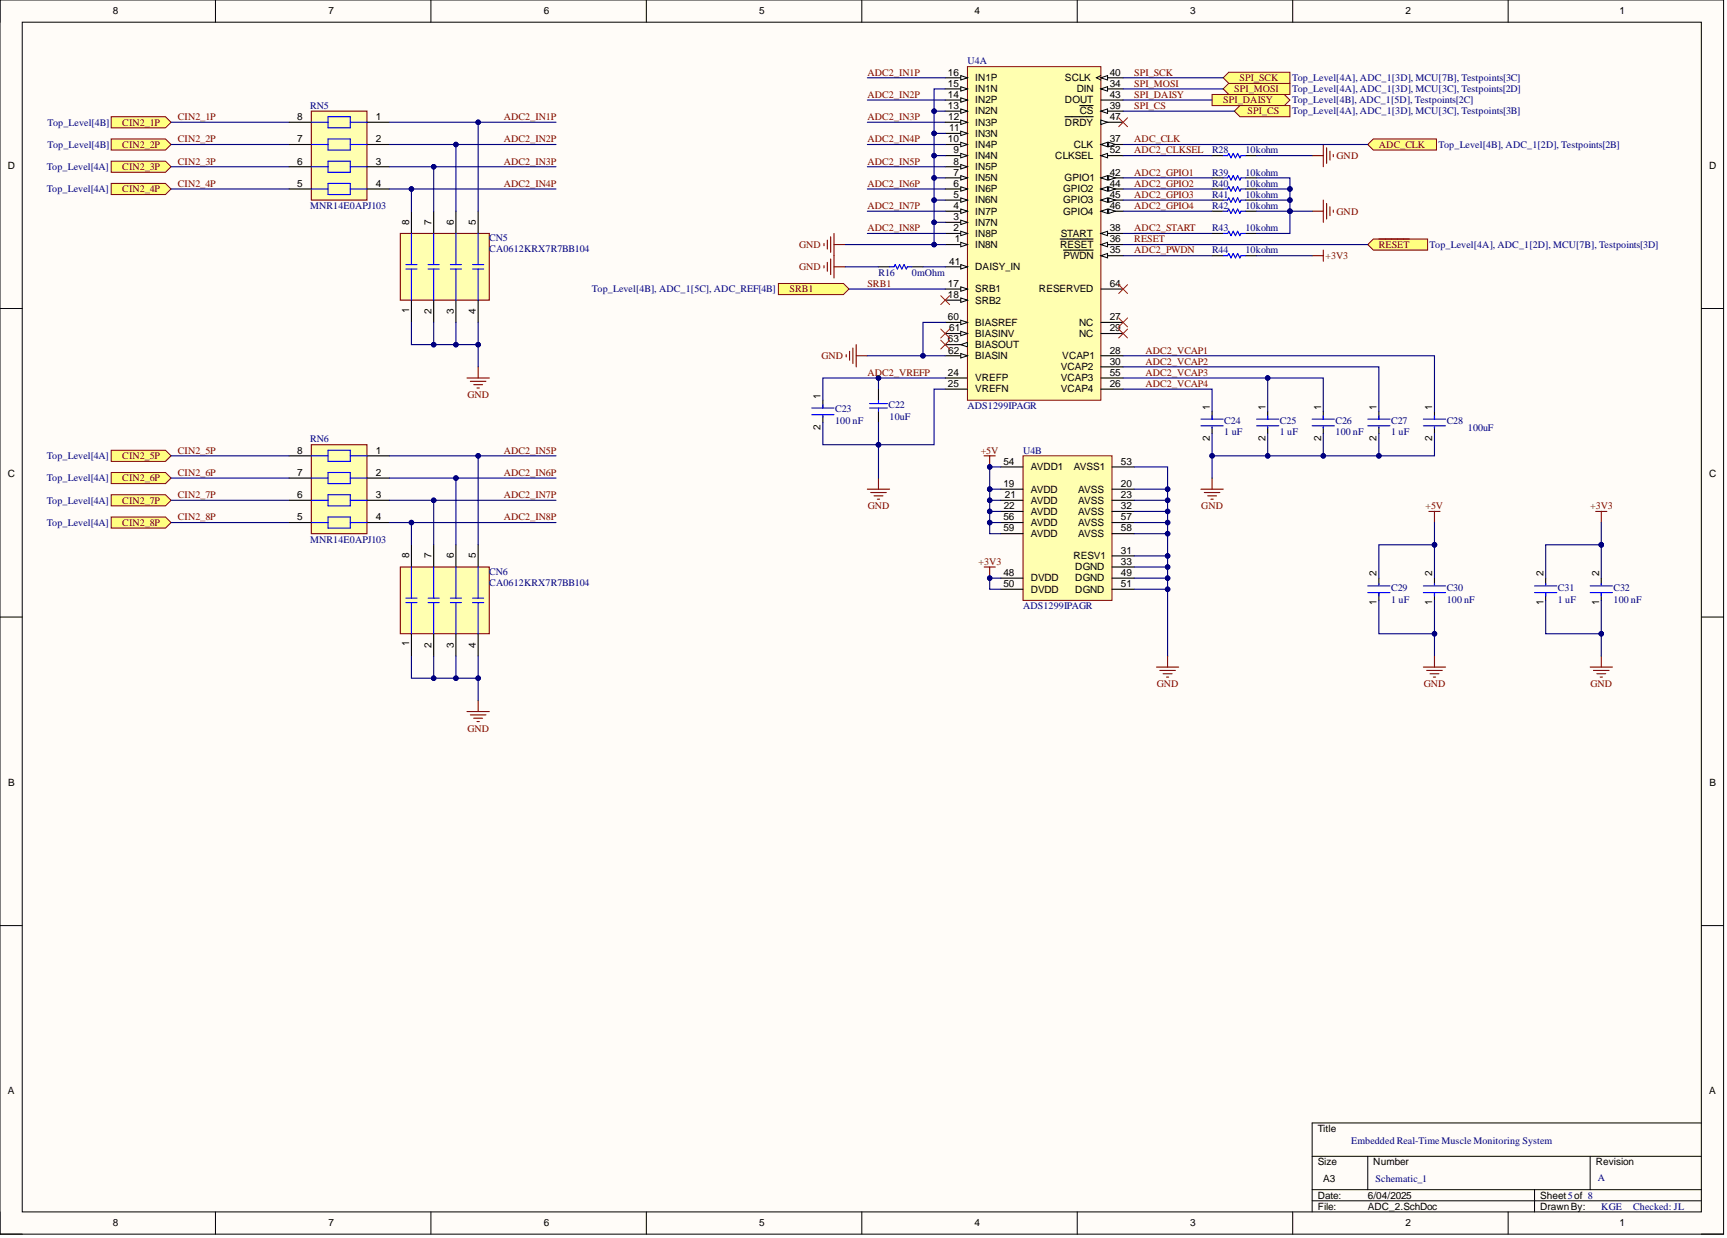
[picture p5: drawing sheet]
<svg xmlns="http://www.w3.org/2000/svg" width="393mm" height="282mm" viewBox="0 0 393 282" stroke-linecap="round" stroke-linejoin="round" font-family="sans-serif">
<defs><g id="words">
<g font-size="2.3">
<text x="25.7" y="3.3">8</text>
<text x="74.8" y="3.3">7</text>
<text x="123.8" y="3.3">6</text>
<text x="172.9" y="3.3">5</text>
<text x="222" y="3.3">4</text>
<text x="271.1" y="3.3">3</text>
<text x="320.1" y="3.3">2</text>
<text x="368.8" y="3.3">1</text>
<text x="215.9" y="17.2">16</text>
<text x="252.8" y="17.2">40</text>
<text x="215.9" y="19.7">15</text>
<text x="215.9" y="22.3">14</text>
<text x="222.1" y="21">IN1N</text>
<text x="222.1" y="18.5">IN1P</text>
<text x="222.1" y="23.5">IN2P</text>
<text x="242.5" y="23.5">DOUT</text>
<text x="242.5" y="18.5">SCLK</text>
<text x="245.3" y="21">DIN</text>
<text x="252.8" y="19.7">34</text>
<text x="252.8" y="22.3">43</text>
<text x="67.7" y="27.3">8</text>
<text x="85.6" y="27.3">1</text>
<text x="215.9" y="24.8">13</text>
<text x="216" y="27.3">12</text>
<text x="216.2" y="29.9">11</text>
<text x="222.1" y="26.1">IN2N</text>
<text x="222.1" y="28.6">IN3P</text>
<text x="242.5" y="28.6">DRDY</text>
<text x="245.9" y="26.1">CS</text>
<text x="252.8" y="24.8">39</text>
<text x="252.8" y="27.3">47</text>
<text x="67.7" y="32.4">7</text>
<text x="85.6" y="32.4">2</text>
<text x="215.9" y="32.4">10</text>
<text x="217.1" y="34.9">9</text>
<text x="222.1" y="31.1">IN3N</text>
<text x="222.1" y="33.7">IN4P</text>
<text x="244.6" y="33.7">CLK</text>
<text x="252.8" y="32.4">37</text>
<text x="252.8" y="34.9">52</text>
<text x="1.8" y="38.5">D</text>
<text x="67.7" y="37.5">6</text>
<text x="85.6" y="37.5">3</text>
<text x="217.1" y="40">7</text>
<text x="217.1" y="37.5">8</text>
<text x="222.1" y="36.2">IN4N</text>
<text x="222.1" y="41.3">IN5N</text>
<text x="222.1" y="38.7">IN5P</text>
<text x="240.4" y="36.2">CLKSEL</text>
<text x="242.5" y="41.3">GPIO1</text>
<text x="252.8" y="40">42</text>
<text x="389.3" y="38.5">D</text>
<text x="67.7" y="42.5">5</text>
<text x="85.6" y="42.5">4</text>
<text x="217.1" y="45.1">5</text>
<text x="217.1" y="42.5">6</text>
<text x="217.1" y="47.6">4</text>
<text x="222.1" y="46.3">IN6N</text>
<text x="222.1" y="43.8">IN6P</text>
<text x="242.1" y="43.8">GPIO2</text>
<text x="242.1" y="46.3">GPIO3</text>
<text x="252.8" y="42.5">44</text>
<text x="252.8" y="45.1">45</text>
<text x="252.8" y="47.6">46</text>
<text x="93.2" y="51.1" transform="rotate(-90 93.2 51.1)">8</text>
<text x="98.3" y="51.1" transform="rotate(-90 98.3 51.1)">7</text>
<text x="103.3" y="51.1" transform="rotate(-90 103.3 51.1)">6</text>
<text x="108.4" y="51.1" transform="rotate(-90 108.4 51.1)">5</text>
<text x="217.1" y="50.1">3</text>
<text x="217.1" y="52.6">2</text>
<text x="222.1" y="51.4">IN7N</text>
<text x="222.1" y="48.9">IN7P</text>
<text x="222.1" y="53.9">IN8P</text>
<text x="241.6" y="53.9">START</text>
<text x="242.1" y="48.9">GPIO4</text>
<text x="252.8" y="52.6">38</text>
<text x="217.5" y="55.2">1</text>
<text x="222.1" y="56.4">IN8N</text>
<text x="241.5" y="56.4">RESET</text>
<text x="242.2" y="59">PWDN</text>
<text x="252.8" y="57.7">35</text>
<text x="252.8" y="55.2">36</text>
<text x="215.9" y="65.3">17</text>
<text x="216.2" y="60.2">41</text>
<text x="222.1" y="61.5">DAISY_IN</text>
<text x="252.8" y="65.3">64</text>
<text x="93.2" y="71.2" transform="rotate(-90 93.2 71.2)">1</text>
<text x="98.3" y="71.5" transform="rotate(-90 98.3 71.5)">2</text>
<text x="103.3" y="71.5" transform="rotate(-90 103.3 71.5)">3</text>
<text x="108.4" y="71.5" transform="rotate(-90 108.4 71.5)">4</text>
<text x="215.9" y="67.8">18</text>
<text x="222.1" y="66.6">SRB1</text>
<text x="222.1" y="69.1">SRB2</text>
<text x="236.6" y="66.6">RESERVED</text>
<text x="215.9" y="78">63</text>
<text x="215.9" y="72.9">60</text>
<text x="216.2" y="75.4">61</text>
<text x="222.1" y="76.7">BIASINV</text>
<text x="222.1" y="74.2">BIASREF</text>
<text x="245.8" y="74.2">NC</text>
<text x="245.8" y="76.7">NC</text>
<text x="252.8" y="72.9">27</text>
<text x="252.8" y="75.4">29</text>
<text x="216" y="80.5">62</text>
<text x="222.1" y="81.8">BIASIN</text>
<text x="222.1" y="79.2">BIASOUT</text>
<text x="242" y="81.8">VCAP1</text>
<text x="252.8" y="80.5">28</text>
<text x="252.8" y="83">30</text>
<text x="215.9" y="88.1">25</text>
<text x="215.9" y="85.6">24</text>
<text x="222.1" y="89.4">VREFN</text>
<text x="222.1" y="86.8">VREFP</text>
<text x="241.6" y="84.3">VCAP2</text>
<text x="241.6" y="86.8">VCAP3</text>
<text x="241.6" y="89.4">VCAP4</text>
<text x="252.8" y="85.6">55</text>
<text x="252.8" y="88.1">26</text>
<text x="186.9" y="90.9" transform="rotate(-90 186.9 90.9)">1</text>
<text x="275.6" y="93.4" transform="rotate(-90 275.6 93.4)">1</text>
<text x="288.2" y="93.4" transform="rotate(-90 288.2 93.4)">1</text>
<text x="300.9" y="93.4" transform="rotate(-90 300.9 93.4)">1</text>
<text x="313.6" y="93.4" transform="rotate(-90 313.6 93.4)">1</text>
<text x="326.2" y="93.4" transform="rotate(-90 326.2 93.4)">1</text>
<text x="186.9" y="97.9" transform="rotate(-90 186.9 97.9)">2</text>
<text x="275.6" y="100.4" transform="rotate(-90 275.6 100.4)">2</text>
<text x="288.2" y="100.4" transform="rotate(-90 288.2 100.4)">2</text>
<text x="300.9" y="100.4" transform="rotate(-90 300.9 100.4)">2</text>
<text x="313.6" y="100.4" transform="rotate(-90 313.6 100.4)">2</text>
<text x="326.2" y="100.4" transform="rotate(-90 326.2 100.4)">2</text>
<text x="67.7" y="103.3">8</text>
<text x="85.6" y="103.3">1</text>
<text x="228.5" y="105.8">54</text>
<text x="234.8" y="107.1">AVDD1</text>
<text x="244.6" y="107.1">AVSS1</text>
<text x="255.3" y="105.8">53</text>
<text x="1.8" y="108.7">C</text>
<text x="67.7" y="113.4">6</text>
<text x="67.7" y="108.3">7</text>
<text x="85.6" y="108.3">2</text>
<text x="85.6" y="113.4">3</text>
<text x="228.5" y="110.9">19</text>
<text x="228.9" y="113.4">21</text>
<text x="234.8" y="112.1">AVDD</text>
<text x="245.6" y="112.1">AVSS</text>
<text x="255.3" y="110.9">20</text>
<text x="255.3" y="113.4">23</text>
<text x="389.3" y="108.7">C</text>
<text x="67.7" y="118.5">5</text>
<text x="85.6" y="118.5">4</text>
<text x="228.5" y="118.5">56</text>
<text x="228.6" y="115.9">22</text>
<text x="234.8" y="114.7">AVDD</text>
<text x="234.8" y="117.2">AVDD</text>
<text x="234.8" y="119.7">AVDD</text>
<text x="245.6" y="114.7">AVSS</text>
<text x="245.6" y="117.2">AVSS</text>
<text x="245.6" y="119.7">AVSS</text>
<text x="255.3" y="115.9">32</text>
<text x="255.3" y="118.5">57</text>
<text x="228.5" y="121">59</text>
<text x="234.8" y="122.3">AVDD</text>
<text x="245.6" y="122.3">AVSS</text>
<text x="255.3" y="121">58</text>
<text x="93.2" y="127.1" transform="rotate(-90 93.2 127.1)">8</text>
<text x="98.3" y="127.1" transform="rotate(-90 98.3 127.1)">7</text>
<text x="103.3" y="127.1" transform="rotate(-90 103.3 127.1)">6</text>
<text x="108.4" y="127.1" transform="rotate(-90 108.4 127.1)">5</text>
<text x="228.5" y="131.1">48</text>
<text x="244.5" y="127.3">RESV1</text>
<text x="244.9" y="129.9">DGND</text>
<text x="255.3" y="128.6">33</text>
<text x="255.3" y="131.1">49</text>
<text x="255.3" y="126.1">31</text>
<text x="313.6" y="131.1" transform="rotate(-90 313.6 131.1)">2</text>
<text x="326.2" y="131.1" transform="rotate(-90 326.2 131.1)">2</text>
<text x="351.5" y="131.1" transform="rotate(-90 351.5 131.1)">2</text>
<text x="364.2" y="131.1" transform="rotate(-90 364.2 131.1)">2</text>
<text x="228.5" y="133.7">50</text>
<text x="234.8" y="132.4">DVDD</text>
<text x="234.8" y="134.9">DVDD</text>
<text x="244.9" y="132.4">DGND</text>
<text x="244.9" y="134.9">DGND</text>
<text x="255.3" y="133.7">51</text>
<text x="313.6" y="137.8" transform="rotate(-90 313.6 137.8)">1</text>
<text x="326.2" y="137.8" transform="rotate(-90 326.2 137.8)">1</text>
<text x="351.5" y="137.8" transform="rotate(-90 351.5 137.8)">1</text>
<text x="364.2" y="137.8" transform="rotate(-90 364.2 137.8)">1</text>
<text x="93.2" y="147.2" transform="rotate(-90 93.2 147.2)">1</text>
<text x="98.3" y="147.5" transform="rotate(-90 98.3 147.5)">2</text>
<text x="103.3" y="147.5" transform="rotate(-90 103.3 147.5)">3</text>
<text x="108.4" y="147.5" transform="rotate(-90 108.4 147.5)">4</text>
<text x="1.9" y="179">B</text>
<text x="389.4" y="179">B</text>
<text x="1.8" y="249.2">A</text>
<text x="389.3" y="249.2">A</text>
<text x="300.1" y="257.7">Title</text>
<text x="300.1" y="265.3">Size</text>
<text x="301.4" y="269.1">A3</text>
<text x="312.8" y="265.3">Number</text>
<text x="363.4" y="265.3">Revision</text>
<text x="300.1" y="272.9">Date:</text>
<text x="300.1" y="275.4">File:</text>
<text x="311.5" y="272.9">6/04/2025</text>
<text x="311.5" y="275.4">ADC_2.SchDoc</text>
<text x="350.8" y="272.9">Sheet5of 8</text>
<text x="350.8" y="275.4">DrawnBy:</text>
<text x="25.7" y="279.2">8</text>
<text x="74.8" y="279.2">7</text>
<text x="123.8" y="279.2">6</text>
<text x="172.9" y="279.2">5</text>
<text x="222" y="279.2">4</text>
<text x="271.1" y="279.2">3</text>
<text x="320.1" y="279.2">2</text>
<text x="368.8" y="279.2">1</text>
</g>
<g font-size="2.3" fill="#800000">
<text x="197.6" y="17.2">ADC2_IN1P</text>
<text x="258.3" y="17.2">SPI_SCK</text>
<text x="197.6" y="22.3">ADC2_IN2P</text>
<text x="258.3" y="19.7">SPI_MOSI</text>
<text x="258.3" y="22.3">SPI_DAISY</text>
<text x="278.6" y="23.5">SPI_DAISY</text>
<text x="281.1" y="21">SPI_MOSI</text>
<text x="282.3" y="18.5">SPI_SCK</text>
<text x="27.9" y="28.6">CIN2_1P</text>
<text x="40.5" y="27.3">CIN2_1P</text>
<text x="114.7" y="27.3">ADC2_IN1P</text>
<text x="197.6" y="27.3">ADC2_IN3P</text>
<text x="258.3" y="24.8">SPI_CS</text>
<text x="284.2" y="26.1">SPI_CS</text>
<text x="27.9" y="33.7">CIN2_2P</text>
<text x="40.5" y="32.4">CIN2_2P</text>
<text x="114.7" y="32.4">ADC2_IN2P</text>
<text x="197.6" y="32.4">ADC2_IN4P</text>
<text x="258.3" y="32.4">ADC_CLK</text>
<text x="258.3" y="34.9">ADC2_CLKSEL</text>
<text x="314.1" y="33.7">ADC_CLK</text>
<text x="27.9" y="38.7">CIN2_3P</text>
<text x="40.5" y="37.5">CIN2_3P</text>
<text x="114.7" y="37.5">ADC2_IN3P</text>
<text x="197.6" y="37.5">ADC2_IN5P</text>
<text x="258.3" y="40">ADC2_GPIO1</text>
<text x="304.4" y="36.2">GND</text>
<text x="27.9" y="43.8">CIN2_4P</text>
<text x="40.5" y="42.5">CIN2_4P</text>
<text x="114.7" y="42.5">ADC2_IN4P</text>
<text x="197.6" y="42.5">ADC2_IN6P</text>
<text x="197.6" y="47.6">ADC2_IN7P</text>
<text x="258.3" y="42.5">ADC2_GPIO2</text>
<text x="258.3" y="45.1">ADC2_GPIO3</text>
<text x="258.3" y="47.6">ADC2_GPIO4</text>
<text x="197.6" y="52.6">ADC2_IN8P</text>
<text x="258.3" y="52.6">ADC2_START</text>
<text x="304.4" y="48.9">GND</text>
<text x="182" y="56.4">GND</text>
<text x="258.3" y="55.2">RESET</text>
<text x="258.3" y="57.7">ADC2_PWDN</text>
<text x="301.9" y="59">+3V3</text>
<text x="314.1" y="56.4">RESET</text>
<text x="182" y="61.5">GND</text>
<text x="197.6" y="65.3">SRB1</text>
<text x="179.8" y="66.6">SRB1</text>
<text x="187.1" y="81.8">GND</text>
<text x="260.9" y="80.5">ADC2_VCAP1</text>
<text x="260.9" y="83">ADC2_VCAP2</text>
<text x="197.6" y="85.6">ADC2_VREFP</text>
<text x="260.9" y="85.6">ADC2_VCAP3</text>
<text x="260.9" y="88.1">ADC2_VCAP4</text>
<text x="106.5" y="90.6">GND</text>
<text x="27.9" y="104.5">CIN2_5P</text>
<text x="40.5" y="103.3">CIN2_5P</text>
<text x="114.7" y="103.3">ADC2_IN5P</text>
<text x="223.4" y="103.3">+5V</text>
<text x="27.9" y="109.6">CIN2_6P</text>
<text x="40.5" y="108.3">CIN2_6P</text>
<text x="40.5" y="113.4">CIN2_7P</text>
<text x="114.7" y="108.3">ADC2_IN6P</text>
<text x="114.7" y="113.4">ADC2_IN7P</text>
<text x="27.9" y="114.7">CIN2_7P</text>
<text x="27.9" y="119.7">CIN2_8P</text>
<text x="40.5" y="118.5">CIN2_8P</text>
<text x="114.7" y="118.5">ADC2_IN8P</text>
<text x="197.6" y="115.9">GND</text>
<text x="273.6" y="115.9">GND</text>
<text x="324.7" y="115.9">+5V</text>
<text x="362.2" y="115.9">+3V3</text>
<text x="222.9" y="128.6">+3V3</text>
<text x="263.5" y="156.4">GND</text>
<text x="324.3" y="156.4">GND</text>
<text x="362.3" y="156.4">GND</text>
<text x="106.5" y="166.6">GND</text>
</g>
<g font-size="2.3" fill="#000080">
<text x="220.3" y="14.7">U4A</text>
<text x="294.3" y="23.5">Top_Level[4B], ADC_1[5D], Testpoints[2C]</text>
<text x="294.3" y="21">Top_Level[4A], ADC_1[3D], MCU[3C], Testpoints[2D]</text>
<text x="294.3" y="18.5">Top_Level[4A], ADC_1[3D], MCU[7B], Testpoints[3C]</text>
<text x="10.8" y="28.6">Top_Level[4B]</text>
<text x="70.7" y="24.8">RN5</text>
<text x="294.3" y="26.1">Top_Level[4A], ADC_1[3D], MCU[3C], Testpoints[3B]</text>
<text x="10.8" y="33.7">Top_Level[4B]</text>
<text x="276.1" y="34.9">R28</text>
<text x="283.7" y="34.9">10kohm</text>
<text x="327.6" y="33.7">Top_Level[4B], ADC_1[2D], Testpoints[2B]</text>
<text x="10.6" y="38.7">Top_Level[4A]</text>
<text x="276.1" y="40">R39</text>
<text x="283.7" y="40">10kohm</text>
<text x="10.6" y="43.8">Top_Level[4A]</text>
<text x="70.7" y="47.6">MNR14E0APJ103</text>
<text x="276.1" y="42.5">R40</text>
<text x="276.1" y="45.1">R41</text>
<text x="276.1" y="47.6">R42</text>
<text x="283.7" y="42.5">10kohm</text>
<text x="283.7" y="45.1">10kohm</text>
<text x="283.7" y="47.6">10kohm</text>
<text x="276.1" y="52.6">R43</text>
<text x="283.7" y="52.6">10kohm</text>
<text x="111.4" y="54.9">CN5</text>
<text x="111.4" y="57.5">CA0612KRX7R7BB104</text>
<text x="276.1" y="57.7">R44</text>
<text x="283.7" y="57.7">10kohm</text>
<text x="325.6" y="56.4">Top_Level[4A], ADC_1[2D], MCU[7B], Testpoints[3D]</text>
<text x="200.1" y="62.8">R16</text>
<text x="207.7" y="62.8">0mOhm</text>
<text x="134.8" y="66.6">Top_Level[4B], ADC_1[5C], ADC_REF[4B]</text>
<text x="190.2" y="93.9">C23</text>
<text x="202.4" y="92.9">C22</text>
<text x="202.6" y="95.7">10uF</text>
<text x="220.3" y="93.2">ADS1299IPAGR</text>
<text x="70.7" y="100.7">RN6</text>
<text x="190.2" y="96.4">100 nF</text>
<text x="278.9" y="99">1 uF</text>
<text x="278.9" y="96.4">C24</text>
<text x="291.5" y="99">1 uF</text>
<text x="291.5" y="96.4">C25</text>
<text x="304.2" y="99">100 nF</text>
<text x="304.2" y="96.4">C26</text>
<text x="316.8" y="99">1 uF</text>
<text x="316.8" y="96.4">C27</text>
<text x="329.5" y="96.4">C28</text>
<text x="334.3" y="98.2">100uF</text>
<text x="10.6" y="104.5">Top_Level[4A]</text>
<text x="233" y="103.3">U4B</text>
<text x="10.6" y="109.6">Top_Level[4A]</text>
<text x="10.6" y="114.7">Top_Level[4A]</text>
<text x="10.6" y="119.7">Top_Level[4A]</text>
<text x="70.7" y="123.5">MNR14E0APJ103</text>
<text x="111.4" y="130.9">CN6</text>
<text x="111.4" y="133.4">CA0612KRX7R7BB104</text>
<text x="316.8" y="137.2">1 uF</text>
<text x="316.8" y="134.7">C29</text>
<text x="329.5" y="137.2">100 nF</text>
<text x="329.5" y="134.7">C30</text>
<text x="354.8" y="137.2">1 uF</text>
<text x="354.8" y="134.7">C31</text>
<text x="367.5" y="137.2">100 nF</text>
<text x="367.5" y="134.7">C32</text>
<text x="233" y="138.7">ADS1299IPAGR</text>
<text x="307.7" y="260.5">Embedded Real-Time Muscle Monitoring System</text>
<text x="313.3" y="269.1">Schematic_1</text>
<text x="364" y="268.8">A</text>
<text x="364.7" y="275.4">KGE</text>
<text x="372" y="275.4">Checked: JL</text>
</g>
</g></defs>
<path d="M0 0h392.6v281h-392.6z" fill-rule="evenodd" fill="#fffcf8"/>
<path d="M0 0h392.6v281h-392.6z" fill="none" stroke="#000" stroke-width=".23"/>
<path d="M5.1 5.1h382.4v270.8h-382.4z" fill-rule="evenodd" fill="#fffcf8"/>
<g fill="none" stroke="#000" stroke-width=".23">
<path d="M0 0v5.1M49.1 0v5.1M98.1 0v5.1M147.2 0v5.1M196.3 0v5.1M245.4 0v5.1M294.4 0v5.1M343.5 0v5.1M5.1 5.1h382.4v270.8h-382.4zM0 70.2h5.1M387.5 70.2h5.1M0 140.5h5.1"/>
<path d="M387.5 140.5h5.1M0 210.7h5.1M387.5 210.7h5.1M387.5 255.7h-88.6v20.2M0 275.9v5.1h5.1M49.1 275.9v5.1M98.1 275.9v5.1M147.2 275.9v5.1M196.3 275.9v5.1M245.4 275.9v5.1M294.4 275.9v5.1M298.9 263.3h88.6"/>
<path d="M298.9 270.9h88.6M298.9 273.4h88.6M311.5 263.3v7.6M343.5 275.9v5.1M349.5 270.9v5M362.2 263.3v7.6M387.5 281h5.1"/>
</g>
<path d="M263.4 151.9h5.1M264.2 152.6h3.5M264.9 153.4h2M265.7 154.2h.5M265.9 149.4v2.5" fill="none" stroke="#800000" stroke-width=".25"/>
<path d="M233 103.8h20.3v32.9h-20.3z" fill-rule="evenodd" fill="#ffffb0"/>
<path d="M233 103.8h20.3v32.9h-20.3z" fill="none" stroke="#800000" stroke-width=".23"/>
<g fill="none" stroke="#000" stroke-width=".25">
<path d="M227.9 111.4h5.1M227.9 113.9h5.1M227.9 116.4h5.1M227.9 119h5.1M227.9 106.3h5.1M253.3 111.4h5M253.3 113.9h5M253.3 116.4h5M253.3 119h5M253.3 106.3h5M227.9 121.5h5.1M227.9 131.6h5.1"/>
<path d="M227.9 134.2h5.1M253.3 121.5h5M253.3 129.1h5M253.3 131.6h5M253.3 134.2h5M253.3 126.6h5"/>
</g>
<path d="M220.3 15.2h30.4v75.9h-30.4z" fill-rule="evenodd" fill="#ffffb0"/>
<path d="M220.3 15.2h30.4v75.9h-30.4z" fill="none" stroke="#800000" stroke-width=".23"/>
<path d="M215.3 81h5" fill="none" stroke="#000" stroke-width=".25"/>
<path d="M218.8 80.5l1.5 .5-1.5 .5z" fill="#f8fcff"/>
<path d="M218.8 80.5l1.5 .5-1.5 .5z" fill="none" stroke="#000" stroke-width=".23"/>
<path d="M215.3 75.9h5" fill="none" stroke="#000" stroke-width=".25"/>
<path d="M218.8 75.4l1.5 .5-1.5 .5z" fill="#f8fcff"/>
<path d="M218.8 75.4l1.5 .5-1.5 .5z" fill="none" stroke="#000" stroke-width=".23"/>
<path d="M215.3 78.5h5" fill="none" stroke="#000" stroke-width=".25"/>
<path d="M218.8 78.5l1.5-.5v1z" fill="#f8fcff"/>
<path d="M218.8 78.5l1.5-.5v1z" fill="none" stroke="#000" stroke-width=".23"/>
<path d="M215.3 73.4h5" fill="none" stroke="#000" stroke-width=".25"/>
<path d="M218.8 72.9l1.5 .5-1.5 .5z" fill="#f8fcff"/>
<path d="M218.8 72.9l1.5 .5-1.5 .5z" fill="none" stroke="#000" stroke-width=".23"/>
<path d="M250.7 25.3h5.1" fill="none" stroke="#000" stroke-width=".25"/>
<path d="M250.7 25.3l1.6-.5v1z" fill="#f8fcff"/>
<path d="M250.7 25.3l1.6-.5v1z" fill="none" stroke="#000" stroke-width=".23"/>
<path d="M245.9 24h3.1M250.7 32.9h5.1" fill="none" stroke="#000" stroke-width=".25"/>
<path d="M250.7 32.9l1.6-.5v1z" fill="#f8fcff"/>
<path d="M250.7 32.9l1.6-.5v1z" fill="none" stroke="#000" stroke-width=".23"/>
<path d="M252.5 32.4l1.5 .5-1.5 .5z" fill="#f8fcff"/>
<path d="M252.5 32.4l1.5 .5-1.5 .5z" fill="none" stroke="#000" stroke-width=".23"/>
<path d="M250.7 35.4h5.1" fill="none" stroke="#000" stroke-width=".25"/>
<path d="M250.7 35.4l1.6-.5v1z" fill="#f8fcff"/>
<path d="M250.7 35.4l1.6-.5v1z" fill="none" stroke="#000" stroke-width=".23"/>
<path d="M250.7 27.8h5.1" fill="none" stroke="#000" stroke-width=".25"/>
<path d="M250.7 27.3l1.6 .5-1.6 .5z" fill="#f8fcff"/>
<path d="M250.7 27.3l1.6 .5-1.6 .5z" fill="none" stroke="#000" stroke-width=".23"/>
<path d="M242.6 26.6h6.4M215.3 60.7h5" fill="none" stroke="#000" stroke-width=".25"/>
<path d="M218.8 60.2l1.5 .5-1.5 .6z" fill="#f8fcff"/>
<path d="M218.8 60.2l1.5 .5-1.5 .6z" fill="none" stroke="#000" stroke-width=".23"/>
<path d="M250.7 20.2h5.1" fill="none" stroke="#000" stroke-width=".25"/>
<path d="M250.7 20.2l1.6-.5v1z" fill="#f8fcff"/>
<path d="M250.7 20.2l1.6-.5v1z" fill="none" stroke="#000" stroke-width=".23"/>
<path d="M250.7 22.8h5.1M250.7 40.5h5.1" fill="none" stroke="#000" stroke-width=".25"/>
<path d="M250.7 40.5l1.6-.5v1z" fill="#f8fcff"/>
<path d="M250.7 40.5l1.6-.5v1z" fill="none" stroke="#000" stroke-width=".23"/>
<path d="M252.5 40l1.5 .5-1.5 .5z" fill="#f8fcff"/>
<path d="M252.5 40l1.5 .5-1.5 .5z" fill="none" stroke="#000" stroke-width=".23"/>
<path d="M250.7 43h5.1" fill="none" stroke="#000" stroke-width=".25"/>
<path d="M250.7 43l1.6-.5v1z" fill="#f8fcff"/>
<path d="M250.7 43l1.6-.5v1z" fill="none" stroke="#000" stroke-width=".23"/>
<path d="M252.5 42.5l1.5 .5-1.5 .5z" fill="#f8fcff"/>
<path d="M252.5 42.5l1.5 .5-1.5 .5z" fill="none" stroke="#000" stroke-width=".23"/>
<path d="M250.7 45.6h5.1" fill="none" stroke="#000" stroke-width=".25"/>
<path d="M250.7 45.6l1.6-.5v1z" fill="#f8fcff"/>
<path d="M250.7 45.6l1.6-.5v1z" fill="none" stroke="#000" stroke-width=".23"/>
<path d="M252.5 45.1l1.5 .5-1.5 .5z" fill="#f8fcff"/>
<path d="M252.5 45.1l1.5 .5-1.5 .5z" fill="none" stroke="#000" stroke-width=".23"/>
<path d="M250.7 48.1h5.1" fill="none" stroke="#000" stroke-width=".25"/>
<path d="M250.7 48.1l1.6-.5v1z" fill="#f8fcff"/>
<path d="M250.7 48.1l1.6-.5v1z" fill="none" stroke="#000" stroke-width=".23"/>
<path d="M252.5 47.6l1.5 .5-1.5 .5z" fill="#f8fcff"/>
<path d="M252.5 47.6l1.5 .5-1.5 .5z" fill="none" stroke="#000" stroke-width=".23"/>
<path d="M215.3 20.2h5" fill="none" stroke="#000" stroke-width=".25"/>
<path d="M218.8 19.7l1.5 .5-1.5 .5z" fill="#f8fcff"/>
<path d="M218.8 19.7l1.5 .5-1.5 .5z" fill="none" stroke="#000" stroke-width=".23"/>
<path d="M215.3 17.7h5" fill="none" stroke="#000" stroke-width=".25"/>
<path d="M218.8 17.2l1.5 .5-1.5 .5z" fill="#f8fcff"/>
<path d="M218.8 17.2l1.5 .5-1.5 .5z" fill="none" stroke="#000" stroke-width=".23"/>
<path d="M215.3 25.3h5" fill="none" stroke="#000" stroke-width=".25"/>
<path d="M218.8 24.8l1.5 .5-1.5 .5z" fill="#f8fcff"/>
<path d="M218.8 24.8l1.5 .5-1.5 .5z" fill="none" stroke="#000" stroke-width=".23"/>
<path d="M215.3 22.8h5" fill="none" stroke="#000" stroke-width=".25"/>
<path d="M218.8 22.3l1.5 .5-1.5 .5z" fill="#f8fcff"/>
<path d="M218.8 22.3l1.5 .5-1.5 .5z" fill="none" stroke="#000" stroke-width=".23"/>
<path d="M215.3 30.4h5" fill="none" stroke="#000" stroke-width=".25"/>
<path d="M218.8 29.9l1.5 .5-1.5 .5z" fill="#f8fcff"/>
<path d="M218.8 29.9l1.5 .5-1.5 .5z" fill="none" stroke="#000" stroke-width=".23"/>
<path d="M215.3 27.8h5" fill="none" stroke="#000" stroke-width=".25"/>
<path d="M218.8 27.3l1.5 .5-1.5 .5z" fill="#f8fcff"/>
<path d="M218.8 27.3l1.5 .5-1.5 .5z" fill="none" stroke="#000" stroke-width=".23"/>
<path d="M215.3 35.4h5" fill="none" stroke="#000" stroke-width=".25"/>
<path d="M218.8 34.9l1.5 .5-1.5 .5z" fill="#f8fcff"/>
<path d="M218.8 34.9l1.5 .5-1.5 .5z" fill="none" stroke="#000" stroke-width=".23"/>
<path d="M215.3 32.9h5" fill="none" stroke="#000" stroke-width=".25"/>
<path d="M218.8 32.4l1.5 .5-1.5 .5z" fill="#f8fcff"/>
<path d="M218.8 32.4l1.5 .5-1.5 .5z" fill="none" stroke="#000" stroke-width=".23"/>
<path d="M215.3 40.5h5" fill="none" stroke="#000" stroke-width=".25"/>
<path d="M218.8 40l1.5 .5-1.5 .5z" fill="#f8fcff"/>
<path d="M218.8 40l1.5 .5-1.5 .5z" fill="none" stroke="#000" stroke-width=".23"/>
<path d="M215.3 38h5" fill="none" stroke="#000" stroke-width=".25"/>
<path d="M218.8 37.5l1.5 .5-1.5 .5z" fill="#f8fcff"/>
<path d="M218.8 37.5l1.5 .5-1.5 .5z" fill="none" stroke="#000" stroke-width=".23"/>
<path d="M215.3 45.6h5" fill="none" stroke="#000" stroke-width=".25"/>
<path d="M218.8 45.1l1.5 .5-1.5 .5z" fill="#f8fcff"/>
<path d="M218.8 45.1l1.5 .5-1.5 .5z" fill="none" stroke="#000" stroke-width=".23"/>
<path d="M215.3 43h5" fill="none" stroke="#000" stroke-width=".25"/>
<path d="M218.8 42.5l1.5 .5-1.5 .5z" fill="#f8fcff"/>
<path d="M218.8 42.5l1.5 .5-1.5 .5z" fill="none" stroke="#000" stroke-width=".23"/>
<path d="M215.3 50.6h5" fill="none" stroke="#000" stroke-width=".25"/>
<path d="M218.8 50.1l1.5 .5-1.5 .5z" fill="#f8fcff"/>
<path d="M218.8 50.1l1.5 .5-1.5 .5z" fill="none" stroke="#000" stroke-width=".23"/>
<path d="M215.3 48.1h5" fill="none" stroke="#000" stroke-width=".25"/>
<path d="M218.8 47.6l1.5 .5-1.5 .5z" fill="#f8fcff"/>
<path d="M218.8 47.6l1.5 .5-1.5 .5z" fill="none" stroke="#000" stroke-width=".23"/>
<path d="M215.3 55.7h5" fill="none" stroke="#000" stroke-width=".25"/>
<path d="M218.8 55.2l1.5 .5-1.5 .5z" fill="#f8fcff"/>
<path d="M218.8 55.2l1.5 .5-1.5 .5z" fill="none" stroke="#000" stroke-width=".23"/>
<path d="M215.3 53.2h5" fill="none" stroke="#000" stroke-width=".25"/>
<path d="M218.8 52.6l1.5 .6-1.5 .5z" fill="#f8fcff"/>
<path d="M218.8 52.6l1.5 .6-1.5 .5z" fill="none" stroke="#000" stroke-width=".23"/>
<path d="M250.7 58.2h5.1M250.7 73.4h5.1M250.7 75.9h5.1" fill="none" stroke="#000" stroke-width=".25"/>
<path d="M250.7 58.2l1.6-.5v1z" fill="#f8fcff"/>
<path d="M250.7 58.2l1.6-.5v1z" fill="none" stroke="#000" stroke-width=".23"/>
<path d="M242.2 57h6.8M250.7 55.7h5.1" fill="none" stroke="#000" stroke-width=".25"/>
<path d="M250.7 55.7l1.6-.5v1z" fill="#f8fcff"/>
<path d="M250.7 55.7l1.6-.5v1z" fill="none" stroke="#000" stroke-width=".23"/>
<path d="M250.7 17.7h5.1M241.5 54.4h7.5M250.7 65.8h5.1" fill="none" stroke="#000" stroke-width=".25"/>
<path d="M250.7 17.7l1.6-.5v1z" fill="#f8fcff"/>
<path d="M250.7 17.7l1.6-.5v1zM250.7 17.2l-1 .5 1 .5" fill="none" stroke="#000" stroke-width=".23"/>
<path d="M215.3 65.8h5" fill="none" stroke="#000" stroke-width=".25"/>
<path d="M218.8 65.3l1.5 .5-1.5 .5z" fill="#f8fcff"/>
<path d="M218.8 65.3l1.5 .5-1.5 .5z" fill="none" stroke="#000" stroke-width=".23"/>
<path d="M215.3 68.3h5" fill="none" stroke="#000" stroke-width=".25"/>
<path d="M218.8 67.8l1.5 .5-1.5 .5z" fill="#f8fcff"/>
<path d="M218.8 67.8l1.5 .5-1.5 .5z" fill="none" stroke="#000" stroke-width=".23"/>
<path d="M250.7 53.2h5.1" fill="none" stroke="#000" stroke-width=".25"/>
<path d="M250.7 53.2l1.6-.6v1.1z" fill="#f8fcff"/>
<path d="M250.7 53.2l1.6-.6v1.1z" fill="none" stroke="#000" stroke-width=".23"/>
<path d="M215.3 86.1h5M215.3 88.6h5M250.7 81h5.1M250.7 83.5h5.1M250.7 86.1h5.1M250.7 88.6h5.1" fill="none" stroke="#000" stroke-width=".25"/>
<path d="M224.1 103.8h2.6M225.4 103.8v2.5" fill="none" stroke="#800000" stroke-width=".25"/>
<circle cx="225.4" cy="106.3" r=".51" fill="#000080"/>
<circle cx="225.4" cy="106.3" r=".51" fill="none" stroke="#000080" stroke-width=".23"/>
<path d="M224.1 129.1h2.6M225.4 129.1v2.5" fill="none" stroke="#800000" stroke-width=".25"/>
<circle cx="225.4" cy="131.6" r=".51" fill="#000080"/>
<circle cx="225.4" cy="131.6" r=".51" fill="none" stroke="#000080" stroke-width=".23"/>
<path d="M276.1 21.5h16.4l1.3 1.3-1.3 1.2h-16.4z" fill-rule="evenodd" fill="#ffff80"/>
<path d="M276.1 21.5h16.4l1.3 1.3-1.3 1.2h-16.4z" fill="none" stroke="#800000" stroke-width=".23"/>
<path d="M281.1 25.3l1.3-1.3h11.4v2.6h-11.4z" fill-rule="evenodd" fill="#ffff80"/>
<path d="M281.1 25.3l1.3-1.3h11.4v2.6h-11.4z" fill="none" stroke="#800000" stroke-width=".23"/>
<path d="M278.6 20.2l1.3-1.2h13.9v2.5h-13.9z" fill-rule="evenodd" fill="#ffff80"/>
<path d="M278.6 20.2l1.3-1.2h13.9v2.5h-13.9z" fill="none" stroke="#800000" stroke-width=".23"/>
<path d="M278.6 17.7l1.3-1.3h13.9v2.6h-13.9z" fill-rule="evenodd" fill="#ffff80"/>
<path d="M278.6 17.7l1.3-1.3h13.9v2.6h-13.9z" fill="none" stroke="#800000" stroke-width=".23"/>
<path d="M214.3 67.3l2 2.1M216.3 67.3l-2 2.1M254.8 64.8l2 2M254.8 72.4l2 2M254.8 74.9l2 2.1M256.8 64.8l-2 2M256.8 72.4l-2 2M256.8 74.9l-2 2.1" fill="none" stroke="#f00" stroke-width=".23"/>
<path d="M188.4 59.7v2.1M189.2 59v3.5M190 58.2v5.1M187.7 60.5v.5M190 60.7h2.5" fill="none" stroke="#800000" stroke-width=".25"/>
<path d="M200.1 60.7h2.5M207.7 60.7h2.5" fill="none" stroke="#000" stroke-width=".25"/>
<path d="M202.6 60.7h1l.3-.5 .5 1.1 .5-1.1 .5 1.1 .5-1.1 .5 1.1 .3-.6h1" fill="none" stroke="#00f" stroke-width=".25"/>
<path d="M25.3 26.6h12.4l1.3 1.2-1.3 1.3h-12.4z" fill-rule="evenodd" fill="#ffff80"/>
<path d="M25.3 26.6h12.4l1.3 1.2-1.3 1.3h-12.4z" fill="none" stroke="#800000" stroke-width=".23"/>
<path d="M70.9 25.3h12.7v20.3h-12.7z" fill-rule="evenodd" fill="#ffffb0"/>
<path d="M70.9 25.3h12.7v20.3h-12.7z" fill="none" stroke="#800000" stroke-width=".25"/>
<path d="M65.9 27.8h5M65.9 32.9h5M65.9 38h5M83.6 27.8h5M83.6 32.9h5M83.6 38h5M65.9 43h5M83.6 43h5" fill="none" stroke="#000" stroke-width=".25"/>
<path d="M70.9 27.8h3.8M70.9 32.9h3.8M70.9 38h3.8M74.7 26.6h5.1v2.5h-5.1zM74.7 31.6h5.1v2.6h-5.1zM74.7 36.7h5.1v2.5h-5.1zM79.8 27.8h3.8M79.8 32.9h3.8M79.8 38h3.8M70.9 43h3.8M74.7 41.8h5.1v2.5h-5.1zM79.8 43h3.8" fill="none" stroke="#00f" stroke-width=".25"/>
<path d="M91.2 53.2h20.2v15.1h-20.2z" fill-rule="evenodd" fill="#ffffb0"/>
<path d="M91.2 53.2h20.2v15.1h-20.2zM106.4 86.1h5M107.1 86.8h3.6M107.9 87.6h2M108.7 88.3h.5M108.9 83.5v2.6" fill="none" stroke="#800000" stroke-width=".25"/>
<path d="M93.7 48.1v5.1M98.8 48.1v5.1M103.8 48.1v5.1M108.9 48.1v5.1M93.7 68.3v5.1M98.8 68.3v5.1M103.8 68.3v5.1M108.9 68.3v5.1" fill="none" stroke="#000" stroke-width=".25"/>
<g fill="none" stroke="#00f" stroke-width=".25">
<path d="M93.7 53.2v7M98.8 53.2v7M103.8 53.2v7M108.9 53.2v7M92.4 61.3h2.6M92.4 60.2h2.6M93.7 61.3v7M97.5 61.3h2.5M97.5 60.2h2.5M98.8 61.3v7M102.6 61.3h2.5M102.6 60.2h2.5"/>
<path d="M103.8 61.3v7M107.6 61.3h2.6M107.6 60.2h2.6M108.9 61.3v7"/>
</g>
<path d="M70.9 101.3h12.7v20.2h-12.7z" fill-rule="evenodd" fill="#ffffb0"/>
<path d="M70.9 101.3h12.7v20.2h-12.7z" fill="none" stroke="#800000" stroke-width=".25"/>
<path d="M65.9 103.8h5M65.9 108.8h5M65.9 113.9h5M65.9 119h5M83.6 103.8h5M83.6 108.8h5M83.6 113.9h5M83.6 119h5" fill="none" stroke="#000" stroke-width=".25"/>
<path d="M70.9 103.8h3.8M70.9 108.8h3.8M70.9 113.9h3.8M70.9 119h3.8M74.7 102.5h5.1v2.6h-5.1zM74.7 107.6h5.1v2.5h-5.1zM74.7 112.6h5.1v2.6h-5.1zM74.7 117.7h5.1v2.5h-5.1zM79.8 103.8h3.8M79.8 108.8h3.8M79.8 113.9h3.8M79.8 119h3.8" fill="none" stroke="#00f" stroke-width=".25"/>
<path d="M91.2 129.1h20.2v15.2h-20.2z" fill-rule="evenodd" fill="#ffffb0"/>
<path d="M258.3 53.2h7M91.2 129.1h20.2v15.2h-20.2zM108.9 159.5v2.5M106.4 162h5M107.1 162.8h3.6M107.9 163.5h2M108.7 164.3h.5" fill="none" stroke="#800000" stroke-width=".25"/>
<path d="M93.7 124v5.1M98.8 124v5.1M103.8 124v5.1M108.9 124v5.1M93.7 144.3v5.1M98.8 144.3v5.1M103.8 144.3v5.1M108.9 144.3v5.1" fill="none" stroke="#000" stroke-width=".25"/>
<g fill="none" stroke="#00f" stroke-width=".25">
<path d="M92.4 137.2h2.6M92.4 136.2h2.6M93.7 129.1v7.1M93.7 137.2v7.1M97.5 137.2h2.5M97.5 136.2h2.5M98.8 129.1v7.1M98.8 137.2v7.1M102.6 137.2h2.5M102.6 136.2h2.5M103.8 129.1v7.1M103.8 137.2v7.1"/>
<path d="M107.6 137.2h2.6M107.6 136.2h2.6M108.9 129.1v7.1M108.9 137.2v7.1"/>
</g>
<path d="M254.8 26.8l2 2.1M256.8 26.8l-2 2.1" fill="none" stroke="#f00" stroke-width=".23"/>
<path d="M311.5 55.7l1.3-1.3h12.4v2.6h-12.4z" fill-rule="evenodd" fill="#ffff80"/>
<path d="M311.5 55.7l1.3-1.3h12.4v2.6h-12.4z" fill="none" stroke="#800000" stroke-width=".23"/>
<path d="M314.1 54.4h6.9" fill="none" stroke="#800000" stroke-width=".25"/>
<path d="M177.3 64.5h14.8l1.3 1.3-1.3 1.3h-14.8z" fill-rule="evenodd" fill="#ffff80"/>
<path d="M177.3 64.5h14.8l1.3 1.3-1.3 1.3h-14.8z" fill="none" stroke="#800000" stroke-width=".23"/>
<path d="M25.3 36.7h12.4l1.3 1.3-1.3 1.2h-12.4z" fill-rule="evenodd" fill="#ffff80"/>
<path d="M25.3 36.7h12.4l1.3 1.3-1.3 1.2h-12.4z" fill="none" stroke="#800000" stroke-width=".23"/>
<path d="M25.3 41.8h12.4l1.3 1.2-1.3 1.3h-12.4z" fill-rule="evenodd" fill="#ffff80"/>
<path d="M25.3 41.8h12.4l1.3 1.2-1.3 1.3h-12.4z" fill="none" stroke="#800000" stroke-width=".23"/>
<path d="M25.3 102.5h12.4l1.3 1.3-1.3 1.3h-12.4z" fill-rule="evenodd" fill="#ffff80"/>
<path d="M25.3 102.5h12.4l1.3 1.3-1.3 1.3h-12.4z" fill="none" stroke="#800000" stroke-width=".23"/>
<path d="M25.3 107.6h12.4l1.3 1.2-1.3 1.3h-12.4z" fill-rule="evenodd" fill="#ffff80"/>
<path d="M25.3 107.6h12.4l1.3 1.2-1.3 1.3h-12.4z" fill="none" stroke="#800000" stroke-width=".23"/>
<path d="M25.3 112.6h12.4l1.3 1.3-1.3 1.3h-12.4z" fill-rule="evenodd" fill="#ffff80"/>
<path d="M25.3 112.6h12.4l1.3 1.3-1.3 1.3h-12.4z" fill="none" stroke="#800000" stroke-width=".23"/>
<path d="M25.3 117.7h12.4l1.3 1.3-1.3 1.2h-12.4z" fill-rule="evenodd" fill="#ffff80"/>
<path d="M25.3 117.7h12.4l1.3 1.3-1.3 1.2h-12.4z" fill="none" stroke="#800000" stroke-width=".23"/>
<path d="M25.3 31.6h12.4l1.3 1.3-1.3 1.3h-12.4z" fill-rule="evenodd" fill="#ffff80"/>
<path d="M25.3 31.6h12.4l1.3 1.3-1.3 1.3h-12.4z" fill="none" stroke="#800000" stroke-width=".23"/>
<path d="M187.7 55.4v.5M188.4 54.7v2M189.2 53.9v3.6M190 53.2v5M190 55.7h2.5M298.9 58.2h2.5M301.4 57v2.5" fill="none" stroke="#800000" stroke-width=".25"/>
<path d="M311.5 32.9l1.3-1.3h14.4v2.6h-14.4z" fill-rule="evenodd" fill="#ffff80"/>
<path d="M311.5 32.9l1.3-1.3h14.4v2.6h-14.4z" fill="none" stroke="#800000" stroke-width=".23"/>
<g fill="none" stroke="#800000" stroke-width=".25">
<path d="M298.9 35.4h2.5M301.4 32.9v5.1M302.2 33.7v3.5M302.9 34.4v2M303.7 35.2v.5M298.9 48.1h2.5M301.4 45.6v5M302.2 46.3v3.6M302.9 47.1v2M303.7 47.8v.5M193.5 80v2M194.3 79.2v3.6"/>
<path d="M195 78.5v5M192.7 80.7v.6M195 81h2.6M197.6 111.4h5M198.3 112.1h3.6M199.1 112.9h2M199.8 113.7h.5M200.1 108.8v2.6M273.5 111.4h5.1M274.3 112.1h3.5M275.1 112.9h2M275.8 113.7h.5"/>
<path d="M276.1 108.8v2.6M325.5 116.4h2.5M326.7 116.4v2.6M363.4 116.4h2.6M364.7 116.4v2.6M324.2 151.9h5.1M324.9 152.6h3.6M325.7 153.4h2M326.5 154.2h.5M326.7 149.4v2.5M362.2 151.9h5M362.9 152.6h3.6"/>
<path d="M363.7 153.4h2M364.5 154.2h.5M364.7 149.4v2.5"/>
</g>
<g fill="none" stroke="#000" stroke-width=".25">
<path d="M276.1 35.4h2.5M283.7 35.4h2.5M276.1 40.5h2.5M276.1 43h2.5M276.1 45.6h2.5M276.1 48.1h2.5M276.1 53.2h2.5M276.1 58.2h2.5M283.7 40.5h2.5M283.7 43h2.5M283.7 45.6h2.5M283.7 48.1h2.5"/>
<path d="M283.7 53.2h2.5M283.7 58.2h2.5M187.4 91.1v1.8M187.4 94.7v1.5M200.1 88.6v2.5M200.1 93.7v2.5M276.1 93.7v1.7M276.1 97.2v1.5M288.7 93.7v1.7M288.7 97.2v1.5M301.4 93.7v1.7M301.4 97.2v1.5"/>
<path d="M314.1 93.7v1.7M314.1 97.2v1.5M326.7 93.7v1.7M326.7 97.2v1.5M314.1 131.6v1.6M314.1 134.9v1.8M326.7 131.6v1.6M326.7 134.9v1.8M352 131.6v1.6M352 134.9v1.8M364.7 131.6v1.6M364.7 134.9v1.8"/>
</g>
<g fill="none" stroke="#00f" stroke-width=".25">
<path d="M278.6 35.4h1l.3-.5 .5 1 .5-1 .5 1 .5-1 .5 1 .3-.5h1M278.6 40.5h1l.3-.5 .5 1 .5-1 .5 1 .5-1 .5 1 .3-.5h1M278.6 43h1l.3-.5 .5 1 .5-1 .5 1 .5-1 .5 1 .3-.5h1M278.6 45.6h1l.3-.5 .5 1 .5-1 .5 1 .5-1 .5 1 .3-.5h1M278.6 48.1h1l.3-.5 .5 1 .5-1 .5 1 .5-1 .5 1 .3-.5h1M278.6 53.2h1l.3-.6 .5 1.1 .5-1.1 .5 1.1 .5-1.1 .5 1.1 .3-.5h1M278.6 58.2h1l.3-.5 .5 1 .5-1 .5 1 .5-1 .5 1 .3-.5h1M184.9 92.9h5.1M184.9 94.4h5.1M187.4 92.1v.8M187.4 94.7v.2M198.1 91.9h4"/>
<path d="M198.1 92.9h4M200.1 91.1v.8M200.1 92.9v.8M273.5 95.4h5.1M273.5 96.9h5.1M276.1 94.7v.7M276.1 97.2v.3M286.2 95.4h5.1M286.2 96.9h5.1M288.7 94.7v.7M288.7 97.2v.3M298.9 95.4h5"/>
<path d="M298.9 96.9h5M301.4 94.7v.7M301.4 97.2v.3M311.5 95.4h5.1M311.5 96.9h5.1M314.1 94.7v.7M314.1 97.2v.3M324.2 95.4h5.1M324.2 96.9h5.1M326.7 94.7v.7M326.7 97.2v.3M311.5 134.9h5.1"/>
<path d="M311.5 133.4h5.1M314.1 132.9v.3M314.1 134.9v.8M324.2 134.9h5.1M324.2 133.4h5.1M326.7 132.9v.3M326.7 134.9v.8M349.5 134.9h5.1M349.5 133.4h5.1M352 132.9v.3M352 134.9v.8M362.2 134.9h5"/>
<path d="M362.2 133.4h5M364.7 132.9v.3M364.7 134.9v.8"/>
</g>
<path d="M214.3 74.9l2 2.1M214.3 77.5l2 2M216.3 74.9l-2 2.1M216.3 77.5l-2 2" fill="none" stroke="#f00" stroke-width=".23"/>
<path d="M225.4 119h2.5" fill="none" stroke="#000080" stroke-width=".25"/>
<circle cx="225.4" cy="119" r=".51" fill="#000080"/>
<circle cx="225.4" cy="119" r=".51" fill="none" stroke="#000080" stroke-width=".23"/>
<path d="M225.4 116.4h2.5" fill="none" stroke="#000080" stroke-width=".25"/>
<circle cx="225.4" cy="116.4" r=".51" fill="#000080"/>
<circle cx="225.4" cy="116.4" r=".51" fill="none" stroke="#000080" stroke-width=".23"/>
<path d="M225.4 113.9h2.5" fill="none" stroke="#000080" stroke-width=".25"/>
<circle cx="225.4" cy="113.9" r=".51" fill="#000080"/>
<circle cx="225.4" cy="113.9" r=".51" fill="none" stroke="#000080" stroke-width=".23"/>
<path d="M258.3 111.4h7.6v10.1h-7.6" fill="none" stroke="#000080" stroke-width=".25"/>
<circle cx="265.9" cy="121.5" r=".51" fill="#000080"/>
<circle cx="265.9" cy="121.5" r=".51" fill="none" stroke="#000080" stroke-width=".23"/>
<circle cx="265.9" cy="119" r=".51" fill="#000080"/>
<circle cx="265.9" cy="119" r=".51" fill="none" stroke="#000080" stroke-width=".23"/>
<circle cx="265.9" cy="116.4" r=".51" fill="#000080"/>
<circle cx="265.9" cy="116.4" r=".51" fill="none" stroke="#000080" stroke-width=".23"/>
<circle cx="265.9" cy="113.9" r=".51" fill="#000080"/>
<circle cx="265.9" cy="113.9" r=".51" fill="none" stroke="#000080" stroke-width=".23"/>
<circle cx="265.9" cy="111.4" r=".51" fill="#000080"/>
<circle cx="265.9" cy="111.4" r=".51" fill="none" stroke="#000080" stroke-width=".23"/>
<path d="M258.3 113.9h7.6" fill="none" stroke="#000080" stroke-width=".25"/>
<circle cx="265.9" cy="113.9" r=".51" fill="#000080"/>
<circle cx="265.9" cy="113.9" r=".51" fill="none" stroke="#000080" stroke-width=".23"/>
<path d="M258.3 116.4h7.6" fill="none" stroke="#000080" stroke-width=".25"/>
<circle cx="265.9" cy="116.4" r=".51" fill="#000080"/>
<circle cx="265.9" cy="116.4" r=".51" fill="none" stroke="#000080" stroke-width=".23"/>
<path d="M258.3 119h7.6" fill="none" stroke="#000080" stroke-width=".25"/>
<circle cx="265.9" cy="119" r=".51" fill="#000080"/>
<circle cx="265.9" cy="119" r=".51" fill="none" stroke="#000080" stroke-width=".23"/>
<path d="M258.3 106.3h7.6v5.1" fill="none" stroke="#000080" stroke-width=".25"/>
<circle cx="265.9" cy="111.4" r=".51" fill="#000080"/>
<circle cx="265.9" cy="111.4" r=".51" fill="none" stroke="#000080" stroke-width=".23"/>
<path d="M258.3 129.1h7.6v2.5" fill="none" stroke="#000080" stroke-width=".25"/>
<circle cx="265.9" cy="129.1" r=".51" fill="#000080"/>
<circle cx="265.9" cy="129.1" r=".51" fill="none" stroke="#000080" stroke-width=".23"/>
<circle cx="265.9" cy="131.6" r=".51" fill="#000080"/>
<circle cx="265.9" cy="131.6" r=".51" fill="none" stroke="#000080" stroke-width=".23"/>
<path d="M225.4 111.4v10.1h2.5" fill="none" stroke="#000080" stroke-width=".25"/>
<circle cx="225.4" cy="111.4" r=".51" fill="#000080"/>
<circle cx="225.4" cy="111.4" r=".51" fill="none" stroke="#000080" stroke-width=".23"/>
<circle cx="225.4" cy="113.9" r=".51" fill="#000080"/>
<circle cx="225.4" cy="113.9" r=".51" fill="none" stroke="#000080" stroke-width=".23"/>
<circle cx="225.4" cy="116.4" r=".51" fill="#000080"/>
<circle cx="225.4" cy="116.4" r=".51" fill="none" stroke="#000080" stroke-width=".23"/>
<circle cx="225.4" cy="119" r=".51" fill="#000080"/>
<circle cx="225.4" cy="119" r=".51" fill="none" stroke="#000080" stroke-width=".23"/>
<path d="M225.4 111.4h2.5" fill="none" stroke="#000080" stroke-width=".25"/>
<circle cx="225.4" cy="111.4" r=".51" fill="#000080"/>
<circle cx="225.4" cy="111.4" r=".51" fill="none" stroke="#000080" stroke-width=".23"/>
<path d="M227.9 106.3h-2.5v5.1" fill="none" stroke="#000080" stroke-width=".25"/>
<circle cx="225.4" cy="111.4" r=".51" fill="#000080"/>
<circle cx="225.4" cy="111.4" r=".51" fill="none" stroke="#000080" stroke-width=".23"/>
<circle cx="225.4" cy="106.3" r=".51" fill="#000080"/>
<circle cx="225.4" cy="106.3" r=".51" fill="none" stroke="#000080" stroke-width=".23"/>
<path d="M227.9 131.6h-2.5v2.6h2.5" fill="none" stroke="#000080" stroke-width=".25"/>
<circle cx="225.4" cy="131.6" r=".51" fill="#000080"/>
<circle cx="225.4" cy="131.6" r=".51" fill="none" stroke="#000080" stroke-width=".23"/>
<path d="M197.6 17.7h17.7M197.6 22.8h17.7M197.6 38h17.7M197.6 32.9h17.7M197.6 27.8h17.7M93.7 43v5.1M197.6 53.2h17.7M197.6 48.1h17.7M197.6 43h17.7M192.5 60.7h7.6M210.2 60.7h5.1" fill="none" stroke="#000080" stroke-width=".25"/>
<circle cx="93.7" cy="43" r=".51" fill="#000080"/>
<circle cx="93.7" cy="43" r=".51" fill="none" stroke="#000080" stroke-width=".23"/>
<path d="M98.8 38v10.1" fill="none" stroke="#000080" stroke-width=".25"/>
<circle cx="98.8" cy="38" r=".51" fill="#000080"/>
<circle cx="98.8" cy="38" r=".51" fill="none" stroke="#000080" stroke-width=".23"/>
<path d="M103.8 32.9v15.2" fill="none" stroke="#000080" stroke-width=".25"/>
<circle cx="103.8" cy="32.9" r=".51" fill="#000080"/>
<circle cx="103.8" cy="32.9" r=".51" fill="none" stroke="#000080" stroke-width=".23"/>
<path d="M108.9 27.8v20.3" fill="none" stroke="#000080" stroke-width=".25"/>
<circle cx="108.9" cy="27.8" r=".51" fill="#000080"/>
<circle cx="108.9" cy="27.8" r=".51" fill="none" stroke="#000080" stroke-width=".23"/>
<path d="M93.7 73.4v5.1h15.2v5" fill="none" stroke="#000080" stroke-width=".25"/>
<circle cx="98.8" cy="78.5" r=".51" fill="#000080"/>
<circle cx="98.8" cy="78.5" r=".51" fill="none" stroke="#000080" stroke-width=".23"/>
<circle cx="103.8" cy="78.5" r=".51" fill="#000080"/>
<circle cx="103.8" cy="78.5" r=".51" fill="none" stroke="#000080" stroke-width=".23"/>
<circle cx="108.9" cy="78.5" r=".51" fill="#000080"/>
<circle cx="108.9" cy="78.5" r=".51" fill="none" stroke="#000080" stroke-width=".23"/>
<path d="M108.9 73.4v5.1" fill="none" stroke="#000080" stroke-width=".25"/>
<circle cx="108.9" cy="78.5" r=".51" fill="#000080"/>
<circle cx="108.9" cy="78.5" r=".51" fill="none" stroke="#000080" stroke-width=".23"/>
<path d="M103.8 73.4v5.1" fill="none" stroke="#000080" stroke-width=".25"/>
<circle cx="103.8" cy="78.5" r=".51" fill="#000080"/>
<circle cx="103.8" cy="78.5" r=".51" fill="none" stroke="#000080" stroke-width=".23"/>
<path d="M98.8 73.4v5.1" fill="none" stroke="#000080" stroke-width=".25"/>
<circle cx="98.8" cy="78.5" r=".51" fill="#000080"/>
<circle cx="98.8" cy="78.5" r=".51" fill="none" stroke="#000080" stroke-width=".23"/>
<path d="M39 38h26.9M39 27.8h26.9M88.6 43h38" fill="none" stroke="#000080" stroke-width=".25"/>
<circle cx="93.7" cy="43" r=".51" fill="#000080"/>
<circle cx="93.7" cy="43" r=".51" fill="none" stroke="#000080" stroke-width=".23"/>
<path d="M88.6 38h38" fill="none" stroke="#000080" stroke-width=".25"/>
<circle cx="98.8" cy="38" r=".51" fill="#000080"/>
<circle cx="98.8" cy="38" r=".51" fill="none" stroke="#000080" stroke-width=".23"/>
<path d="M88.6 32.9h38" fill="none" stroke="#000080" stroke-width=".25"/>
<circle cx="103.8" cy="32.9" r=".51" fill="#000080"/>
<circle cx="103.8" cy="32.9" r=".51" fill="none" stroke="#000080" stroke-width=".23"/>
<path d="M88.6 27.8h38" fill="none" stroke="#000080" stroke-width=".25"/>
<circle cx="108.9" cy="27.8" r=".51" fill="#000080"/>
<circle cx="108.9" cy="27.8" r=".51" fill="none" stroke="#000080" stroke-width=".23"/>
<path d="M93.7 119v5" fill="none" stroke="#000080" stroke-width=".25"/>
<circle cx="93.7" cy="119" r=".51" fill="#000080"/>
<circle cx="93.7" cy="119" r=".51" fill="none" stroke="#000080" stroke-width=".23"/>
<path d="M98.8 113.9v10.1" fill="none" stroke="#000080" stroke-width=".25"/>
<circle cx="98.8" cy="113.9" r=".51" fill="#000080"/>
<circle cx="98.8" cy="113.9" r=".51" fill="none" stroke="#000080" stroke-width=".23"/>
<path d="M103.8 108.8v15.2" fill="none" stroke="#000080" stroke-width=".25"/>
<circle cx="103.8" cy="108.8" r=".51" fill="#000080"/>
<circle cx="103.8" cy="108.8" r=".51" fill="none" stroke="#000080" stroke-width=".23"/>
<path d="M108.9 103.8v20.2" fill="none" stroke="#000080" stroke-width=".25"/>
<circle cx="108.9" cy="103.8" r=".51" fill="#000080"/>
<circle cx="108.9" cy="103.8" r=".51" fill="none" stroke="#000080" stroke-width=".23"/>
<path d="M93.7 149.4v5h15.2v5.1" fill="none" stroke="#000080" stroke-width=".25"/>
<circle cx="98.8" cy="154.4" r=".51" fill="#000080"/>
<circle cx="98.8" cy="154.4" r=".51" fill="none" stroke="#000080" stroke-width=".23"/>
<circle cx="103.8" cy="154.4" r=".51" fill="#000080"/>
<circle cx="103.8" cy="154.4" r=".51" fill="none" stroke="#000080" stroke-width=".23"/>
<circle cx="108.9" cy="154.4" r=".51" fill="#000080"/>
<circle cx="108.9" cy="154.4" r=".51" fill="none" stroke="#000080" stroke-width=".23"/>
<path d="M108.9 149.4v5" fill="none" stroke="#000080" stroke-width=".25"/>
<circle cx="108.9" cy="154.4" r=".51" fill="#000080"/>
<circle cx="108.9" cy="154.4" r=".51" fill="none" stroke="#000080" stroke-width=".23"/>
<path d="M103.8 149.4v5" fill="none" stroke="#000080" stroke-width=".25"/>
<circle cx="103.8" cy="154.4" r=".51" fill="#000080"/>
<circle cx="103.8" cy="154.4" r=".51" fill="none" stroke="#000080" stroke-width=".23"/>
<path d="M98.8 149.4v5" fill="none" stroke="#000080" stroke-width=".25"/>
<circle cx="98.8" cy="154.4" r=".51" fill="#000080"/>
<circle cx="98.8" cy="154.4" r=".51" fill="none" stroke="#000080" stroke-width=".23"/>
<path d="M88.6 119h38" fill="none" stroke="#000080" stroke-width=".25"/>
<circle cx="93.7" cy="119" r=".51" fill="#000080"/>
<circle cx="93.7" cy="119" r=".51" fill="none" stroke="#000080" stroke-width=".23"/>
<path d="M88.6 113.9h38" fill="none" stroke="#000080" stroke-width=".25"/>
<circle cx="98.8" cy="113.9" r=".51" fill="#000080"/>
<circle cx="98.8" cy="113.9" r=".51" fill="none" stroke="#000080" stroke-width=".23"/>
<path d="M88.6 108.8h38" fill="none" stroke="#000080" stroke-width=".25"/>
<circle cx="103.8" cy="108.8" r=".51" fill="#000080"/>
<circle cx="103.8" cy="108.8" r=".51" fill="none" stroke="#000080" stroke-width=".23"/>
<path d="M88.6 103.8h38" fill="none" stroke="#000080" stroke-width=".25"/>
<circle cx="108.9" cy="103.8" r=".51" fill="#000080"/>
<circle cx="108.9" cy="103.8" r=".51" fill="none" stroke="#000080" stroke-width=".23"/>
<g fill="none" stroke="#000080" stroke-width=".25">
<path d="M255.8 17.7h22.8M39 32.9h26.9M255.8 25.3h25.3M255.8 22.8h20.3M255.8 20.2h22.8M39 43h26.9M192.5 55.7h22.8M255.8 55.7h55.7M193.4 65.8h21.9M39 113.9h26.9M39 103.8h26.9M39 108.8h26.9"/>
<path d="M39 119h26.9"/>
</g>
<circle cx="212.7" cy="55.7" r=".51" fill="#000080"/>
<circle cx="212.7" cy="55.7" r=".51" fill="none" stroke="#000080" stroke-width=".23"/>
<path d="M215.3 20.2h-2.6v35.5" fill="none" stroke="#000080" stroke-width=".25"/>
<circle cx="212.7" cy="55.7" r=".51" fill="#000080"/>
<circle cx="212.7" cy="55.7" r=".51" fill="none" stroke="#000080" stroke-width=".23"/>
<circle cx="212.7" cy="50.6" r=".51" fill="#000080"/>
<circle cx="212.7" cy="50.6" r=".51" fill="none" stroke="#000080" stroke-width=".23"/>
<circle cx="212.7" cy="45.6" r=".51" fill="#000080"/>
<circle cx="212.7" cy="45.6" r=".51" fill="none" stroke="#000080" stroke-width=".23"/>
<circle cx="212.7" cy="40.5" r=".51" fill="#000080"/>
<circle cx="212.7" cy="40.5" r=".51" fill="none" stroke="#000080" stroke-width=".23"/>
<circle cx="212.7" cy="35.4" r=".51" fill="#000080"/>
<circle cx="212.7" cy="35.4" r=".51" fill="none" stroke="#000080" stroke-width=".23"/>
<circle cx="212.7" cy="30.4" r=".51" fill="#000080"/>
<circle cx="212.7" cy="30.4" r=".51" fill="none" stroke="#000080" stroke-width=".23"/>
<circle cx="212.7" cy="25.3" r=".51" fill="#000080"/>
<circle cx="212.7" cy="25.3" r=".51" fill="none" stroke="#000080" stroke-width=".23"/>
<path d="M212.7 25.3h2.6" fill="none" stroke="#000080" stroke-width=".25"/>
<circle cx="212.7" cy="25.3" r=".51" fill="#000080"/>
<circle cx="212.7" cy="25.3" r=".51" fill="none" stroke="#000080" stroke-width=".23"/>
<path d="M212.7 30.4h2.6" fill="none" stroke="#000080" stroke-width=".25"/>
<circle cx="212.7" cy="30.4" r=".51" fill="#000080"/>
<circle cx="212.7" cy="30.4" r=".51" fill="none" stroke="#000080" stroke-width=".23"/>
<path d="M212.7 35.4h2.6" fill="none" stroke="#000080" stroke-width=".25"/>
<circle cx="212.7" cy="35.4" r=".51" fill="#000080"/>
<circle cx="212.7" cy="35.4" r=".51" fill="none" stroke="#000080" stroke-width=".23"/>
<path d="M212.7 40.5h2.6" fill="none" stroke="#000080" stroke-width=".25"/>
<circle cx="212.7" cy="40.5" r=".51" fill="#000080"/>
<circle cx="212.7" cy="40.5" r=".51" fill="none" stroke="#000080" stroke-width=".23"/>
<path d="M212.7 45.6h2.6" fill="none" stroke="#000080" stroke-width=".25"/>
<circle cx="212.7" cy="45.6" r=".51" fill="#000080"/>
<circle cx="212.7" cy="45.6" r=".51" fill="none" stroke="#000080" stroke-width=".23"/>
<path d="M212.7 50.6h2.6" fill="none" stroke="#000080" stroke-width=".25"/>
<circle cx="212.7" cy="50.6" r=".51" fill="#000080"/>
<circle cx="212.7" cy="50.6" r=".51" fill="none" stroke="#000080" stroke-width=".23"/>
<path d="M255.8 32.9h55.7M255.8 35.4h20.3M286.2 35.4h12.7M197.6 81h17.7" fill="none" stroke="#000080" stroke-width=".25"/>
<circle cx="210.2" cy="81" r=".51" fill="#000080"/>
<circle cx="210.2" cy="81" r=".51" fill="none" stroke="#000080" stroke-width=".23"/>
<path d="M215.3 73.4h-5.1v7.6" fill="none" stroke="#000080" stroke-width=".25"/>
<circle cx="210.2" cy="81" r=".51" fill="#000080"/>
<circle cx="210.2" cy="81" r=".51" fill="none" stroke="#000080" stroke-width=".23"/>
<path d="M215.3 86.1h-15.2v2.5" fill="none" stroke="#000080" stroke-width=".25"/>
<circle cx="200.1" cy="86.1" r=".51" fill="#000080"/>
<circle cx="200.1" cy="86.1" r=".51" fill="none" stroke="#000080" stroke-width=".23"/>
<path d="M187.4 96.2v5.1h12.7v7.5" fill="none" stroke="#000080" stroke-width=".25"/>
<circle cx="200.1" cy="101.3" r=".51" fill="#000080"/>
<circle cx="200.1" cy="101.3" r=".51" fill="none" stroke="#000080" stroke-width=".23"/>
<path d="M200.1 96.2v5.1" fill="none" stroke="#000080" stroke-width=".25"/>
<circle cx="200.1" cy="101.3" r=".51" fill="#000080"/>
<circle cx="200.1" cy="101.3" r=".51" fill="none" stroke="#000080" stroke-width=".23"/>
<path d="M200.1 86.1h-12.7v5" fill="none" stroke="#000080" stroke-width=".25"/>
<circle cx="200.1" cy="86.1" r=".51" fill="#000080"/>
<circle cx="200.1" cy="86.1" r=".51" fill="none" stroke="#000080" stroke-width=".23"/>
<path d="M215.3 88.6h-2.6v12.7h-12.6" fill="none" stroke="#000080" stroke-width=".25"/>
<circle cx="200.1" cy="101.3" r=".51" fill="#000080"/>
<circle cx="200.1" cy="101.3" r=".51" fill="none" stroke="#000080" stroke-width=".23"/>
<path d="M255.8 40.5h20.3M255.8 43h20.3M255.8 45.6h20.3M255.8 48.1h20.3M286.2 40.5h7.6v7.6h5.1" fill="none" stroke="#000080" stroke-width=".25"/>
<circle cx="293.8" cy="43" r=".51" fill="#000080"/>
<circle cx="293.8" cy="43" r=".51" fill="none" stroke="#000080" stroke-width=".23"/>
<circle cx="293.8" cy="45.6" r=".51" fill="#000080"/>
<circle cx="293.8" cy="45.6" r=".51" fill="none" stroke="#000080" stroke-width=".23"/>
<circle cx="293.8" cy="48.1" r=".51" fill="#000080"/>
<circle cx="293.8" cy="48.1" r=".51" fill="none" stroke="#000080" stroke-width=".23"/>
<path d="M286.2 48.1h7.6" fill="none" stroke="#000080" stroke-width=".25"/>
<circle cx="293.8" cy="48.1" r=".51" fill="#000080"/>
<circle cx="293.8" cy="48.1" r=".51" fill="none" stroke="#000080" stroke-width=".23"/>
<path d="M286.2 45.6h7.6" fill="none" stroke="#000080" stroke-width=".25"/>
<circle cx="293.8" cy="45.6" r=".51" fill="#000080"/>
<circle cx="293.8" cy="45.6" r=".51" fill="none" stroke="#000080" stroke-width=".23"/>
<path d="M286.2 43h7.6" fill="none" stroke="#000080" stroke-width=".25"/>
<circle cx="293.8" cy="43" r=".51" fill="#000080"/>
<circle cx="293.8" cy="43" r=".51" fill="none" stroke="#000080" stroke-width=".23"/>
<path d="M255.8 53.2h20.3M293.8 48.1v5.1h-7.6" fill="none" stroke="#000080" stroke-width=".25"/>
<circle cx="293.8" cy="48.1" r=".51" fill="#000080"/>
<circle cx="293.8" cy="48.1" r=".51" fill="none" stroke="#000080" stroke-width=".23"/>
<path d="M255.8 58.2h20.3M286.2 58.2h12.7M258.3 131.6h7.6v2.6h-7.6" fill="none" stroke="#000080" stroke-width=".25"/>
<circle cx="265.9" cy="131.6" r=".51" fill="#000080"/>
<circle cx="265.9" cy="131.6" r=".51" fill="none" stroke="#000080" stroke-width=".23"/>
<circle cx="265.9" cy="134.2" r=".51" fill="#000080"/>
<circle cx="265.9" cy="134.2" r=".51" fill="none" stroke="#000080" stroke-width=".23"/>
<path d="M265.9 134.2v15.2" fill="none" stroke="#000080" stroke-width=".25"/>
<circle cx="265.9" cy="134.2" r=".51" fill="#000080"/>
<circle cx="265.9" cy="134.2" r=".51" fill="none" stroke="#000080" stroke-width=".23"/>
<path d="M258.3 126.6h7.6v2.5" fill="none" stroke="#000080" stroke-width=".25"/>
<circle cx="265.9" cy="129.1" r=".51" fill="#000080"/>
<circle cx="265.9" cy="129.1" r=".51" fill="none" stroke="#000080" stroke-width=".23"/>
<circle cx="265.9" cy="126.6" r=".51" fill="#000080"/>
<circle cx="265.9" cy="126.6" r=".51" fill="none" stroke="#000080" stroke-width=".23"/>
<path d="M265.9 121.5v5.1" fill="none" stroke="#000080" stroke-width=".25"/>
<circle cx="265.9" cy="126.6" r=".51" fill="#000080"/>
<circle cx="265.9" cy="126.6" r=".51" fill="none" stroke="#000080" stroke-width=".23"/>
<circle cx="265.9" cy="121.5" r=".51" fill="#000080"/>
<circle cx="265.9" cy="121.5" r=".51" fill="none" stroke="#000080" stroke-width=".23"/>
<path d="M352 136.7v7.6h12.7v5.1" fill="none" stroke="#000080" stroke-width=".25"/>
<circle cx="364.7" cy="144.3" r=".51" fill="#000080"/>
<circle cx="364.7" cy="144.3" r=".51" fill="none" stroke="#000080" stroke-width=".23"/>
<path d="M364.7 124h-12.7v7.6" fill="none" stroke="#000080" stroke-width=".25"/>
<circle cx="364.7" cy="124" r=".51" fill="#000080"/>
<circle cx="364.7" cy="124" r=".51" fill="none" stroke="#000080" stroke-width=".23"/>
<path d="M364.7 119v5" fill="none" stroke="#000080" stroke-width=".25"/>
<circle cx="364.7" cy="124" r=".51" fill="#000080"/>
<circle cx="364.7" cy="124" r=".51" fill="none" stroke="#000080" stroke-width=".23"/>
<path d="M364.7 124v7.6" fill="none" stroke="#000080" stroke-width=".25"/>
<circle cx="364.7" cy="124" r=".51" fill="#000080"/>
<circle cx="364.7" cy="124" r=".51" fill="none" stroke="#000080" stroke-width=".23"/>
<path d="M364.7 136.7v7.6" fill="none" stroke="#000080" stroke-width=".25"/>
<circle cx="364.7" cy="144.3" r=".51" fill="#000080"/>
<circle cx="364.7" cy="144.3" r=".51" fill="none" stroke="#000080" stroke-width=".23"/>
<path d="M276.1 98.7v5.1h50.6v-5.1" fill="none" stroke="#000080" stroke-width=".25"/>
<circle cx="276.1" cy="103.8" r=".51" fill="#000080"/>
<circle cx="276.1" cy="103.8" r=".51" fill="none" stroke="#000080" stroke-width=".23"/>
<circle cx="288.7" cy="103.8" r=".51" fill="#000080"/>
<circle cx="288.7" cy="103.8" r=".51" fill="none" stroke="#000080" stroke-width=".23"/>
<circle cx="301.4" cy="103.8" r=".51" fill="#000080"/>
<circle cx="301.4" cy="103.8" r=".51" fill="none" stroke="#000080" stroke-width=".23"/>
<circle cx="314.1" cy="103.8" r=".51" fill="#000080"/>
<circle cx="314.1" cy="103.8" r=".51" fill="none" stroke="#000080" stroke-width=".23"/>
<path d="M288.7 98.7v5.1" fill="none" stroke="#000080" stroke-width=".25"/>
<circle cx="288.7" cy="103.8" r=".51" fill="#000080"/>
<circle cx="288.7" cy="103.8" r=".51" fill="none" stroke="#000080" stroke-width=".23"/>
<path d="M301.4 98.7v5.1" fill="none" stroke="#000080" stroke-width=".25"/>
<circle cx="301.4" cy="103.8" r=".51" fill="#000080"/>
<circle cx="301.4" cy="103.8" r=".51" fill="none" stroke="#000080" stroke-width=".23"/>
<path d="M314.1 98.7v5.1" fill="none" stroke="#000080" stroke-width=".25"/>
<circle cx="314.1" cy="103.8" r=".51" fill="#000080"/>
<circle cx="314.1" cy="103.8" r=".51" fill="none" stroke="#000080" stroke-width=".23"/>
<path d="M276.1 103.8v5" fill="none" stroke="#000080" stroke-width=".25"/>
<circle cx="276.1" cy="103.8" r=".51" fill="#000080"/>
<circle cx="276.1" cy="103.8" r=".51" fill="none" stroke="#000080" stroke-width=".23"/>
<path d="M255.8 88.6h20.3v5.1M255.8 86.1h32.9v7.6" fill="none" stroke="#000080" stroke-width=".25"/>
<circle cx="288.7" cy="86.1" r=".51" fill="#000080"/>
<circle cx="288.7" cy="86.1" r=".51" fill="none" stroke="#000080" stroke-width=".23"/>
<path d="M288.7 86.1h12.7v7.6" fill="none" stroke="#000080" stroke-width=".25"/>
<circle cx="288.7" cy="86.1" r=".51" fill="#000080"/>
<circle cx="288.7" cy="86.1" r=".51" fill="none" stroke="#000080" stroke-width=".23"/>
<path d="M255.8 83.5h58.3v10.2M255.8 81h70.9v12.7M314.1 136.7v7.6h12.6v5.1" fill="none" stroke="#000080" stroke-width=".25"/>
<circle cx="326.7" cy="144.3" r=".51" fill="#000080"/>
<circle cx="326.7" cy="144.3" r=".51" fill="none" stroke="#000080" stroke-width=".23"/>
<path d="M326.7 124h-12.6v7.6" fill="none" stroke="#000080" stroke-width=".25"/>
<circle cx="326.7" cy="124" r=".51" fill="#000080"/>
<circle cx="326.7" cy="124" r=".51" fill="none" stroke="#000080" stroke-width=".23"/>
<path d="M326.7 119v5" fill="none" stroke="#000080" stroke-width=".25"/>
<circle cx="326.7" cy="124" r=".51" fill="#000080"/>
<circle cx="326.7" cy="124" r=".51" fill="none" stroke="#000080" stroke-width=".23"/>
<path d="M326.7 124v7.6" fill="none" stroke="#000080" stroke-width=".25"/>
<circle cx="326.7" cy="124" r=".51" fill="#000080"/>
<circle cx="326.7" cy="124" r=".51" fill="none" stroke="#000080" stroke-width=".23"/>
<path d="M326.7 136.7v7.6" fill="none" stroke="#000080" stroke-width=".25"/>
<circle cx="326.7" cy="144.3" r=".51" fill="#000080"/>
<circle cx="326.7" cy="144.3" r=".51" fill="none" stroke="#000080" stroke-width=".23"/>
<use href="#words"/>
</svg>
